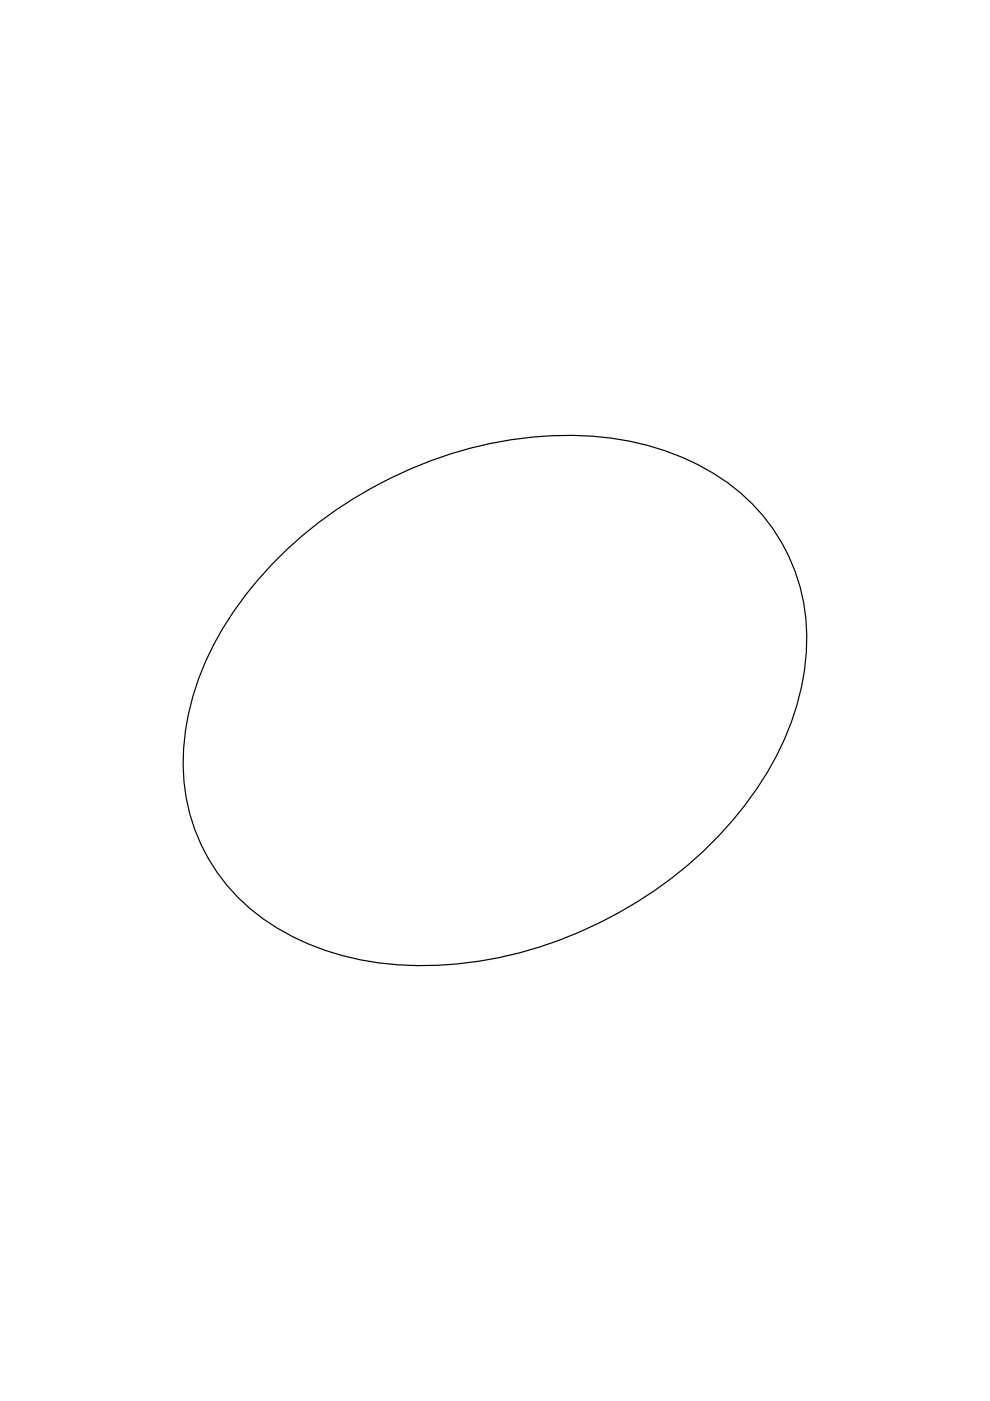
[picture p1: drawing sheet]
<svg xmlns="http://www.w3.org/2000/svg" width="210mm" height="297mm" viewBox="0 0 210 297" stroke-linecap="round" stroke-linejoin="round" font-family="sans-serif">
<path d="M58.5 118.8a89.7 89.7 0 0 1 60.3-26.5 57.5 57.5 0 0 1 36.3 10.7 40.8 40.8 0 0 1 15.2 40.9 64.4 64.4 0 0 1-16.3 31.5 89.6 89.6 0 0 1-62.9 29.3 57.5 57.5 0 0 1-36.3-10.6 40.8 40.8 0 0 1-15.2-40.9 64.4 64.4 0 0 1 16.3-31.6z" fill="none" stroke="#000" stroke-width=".25"/>
</svg>
